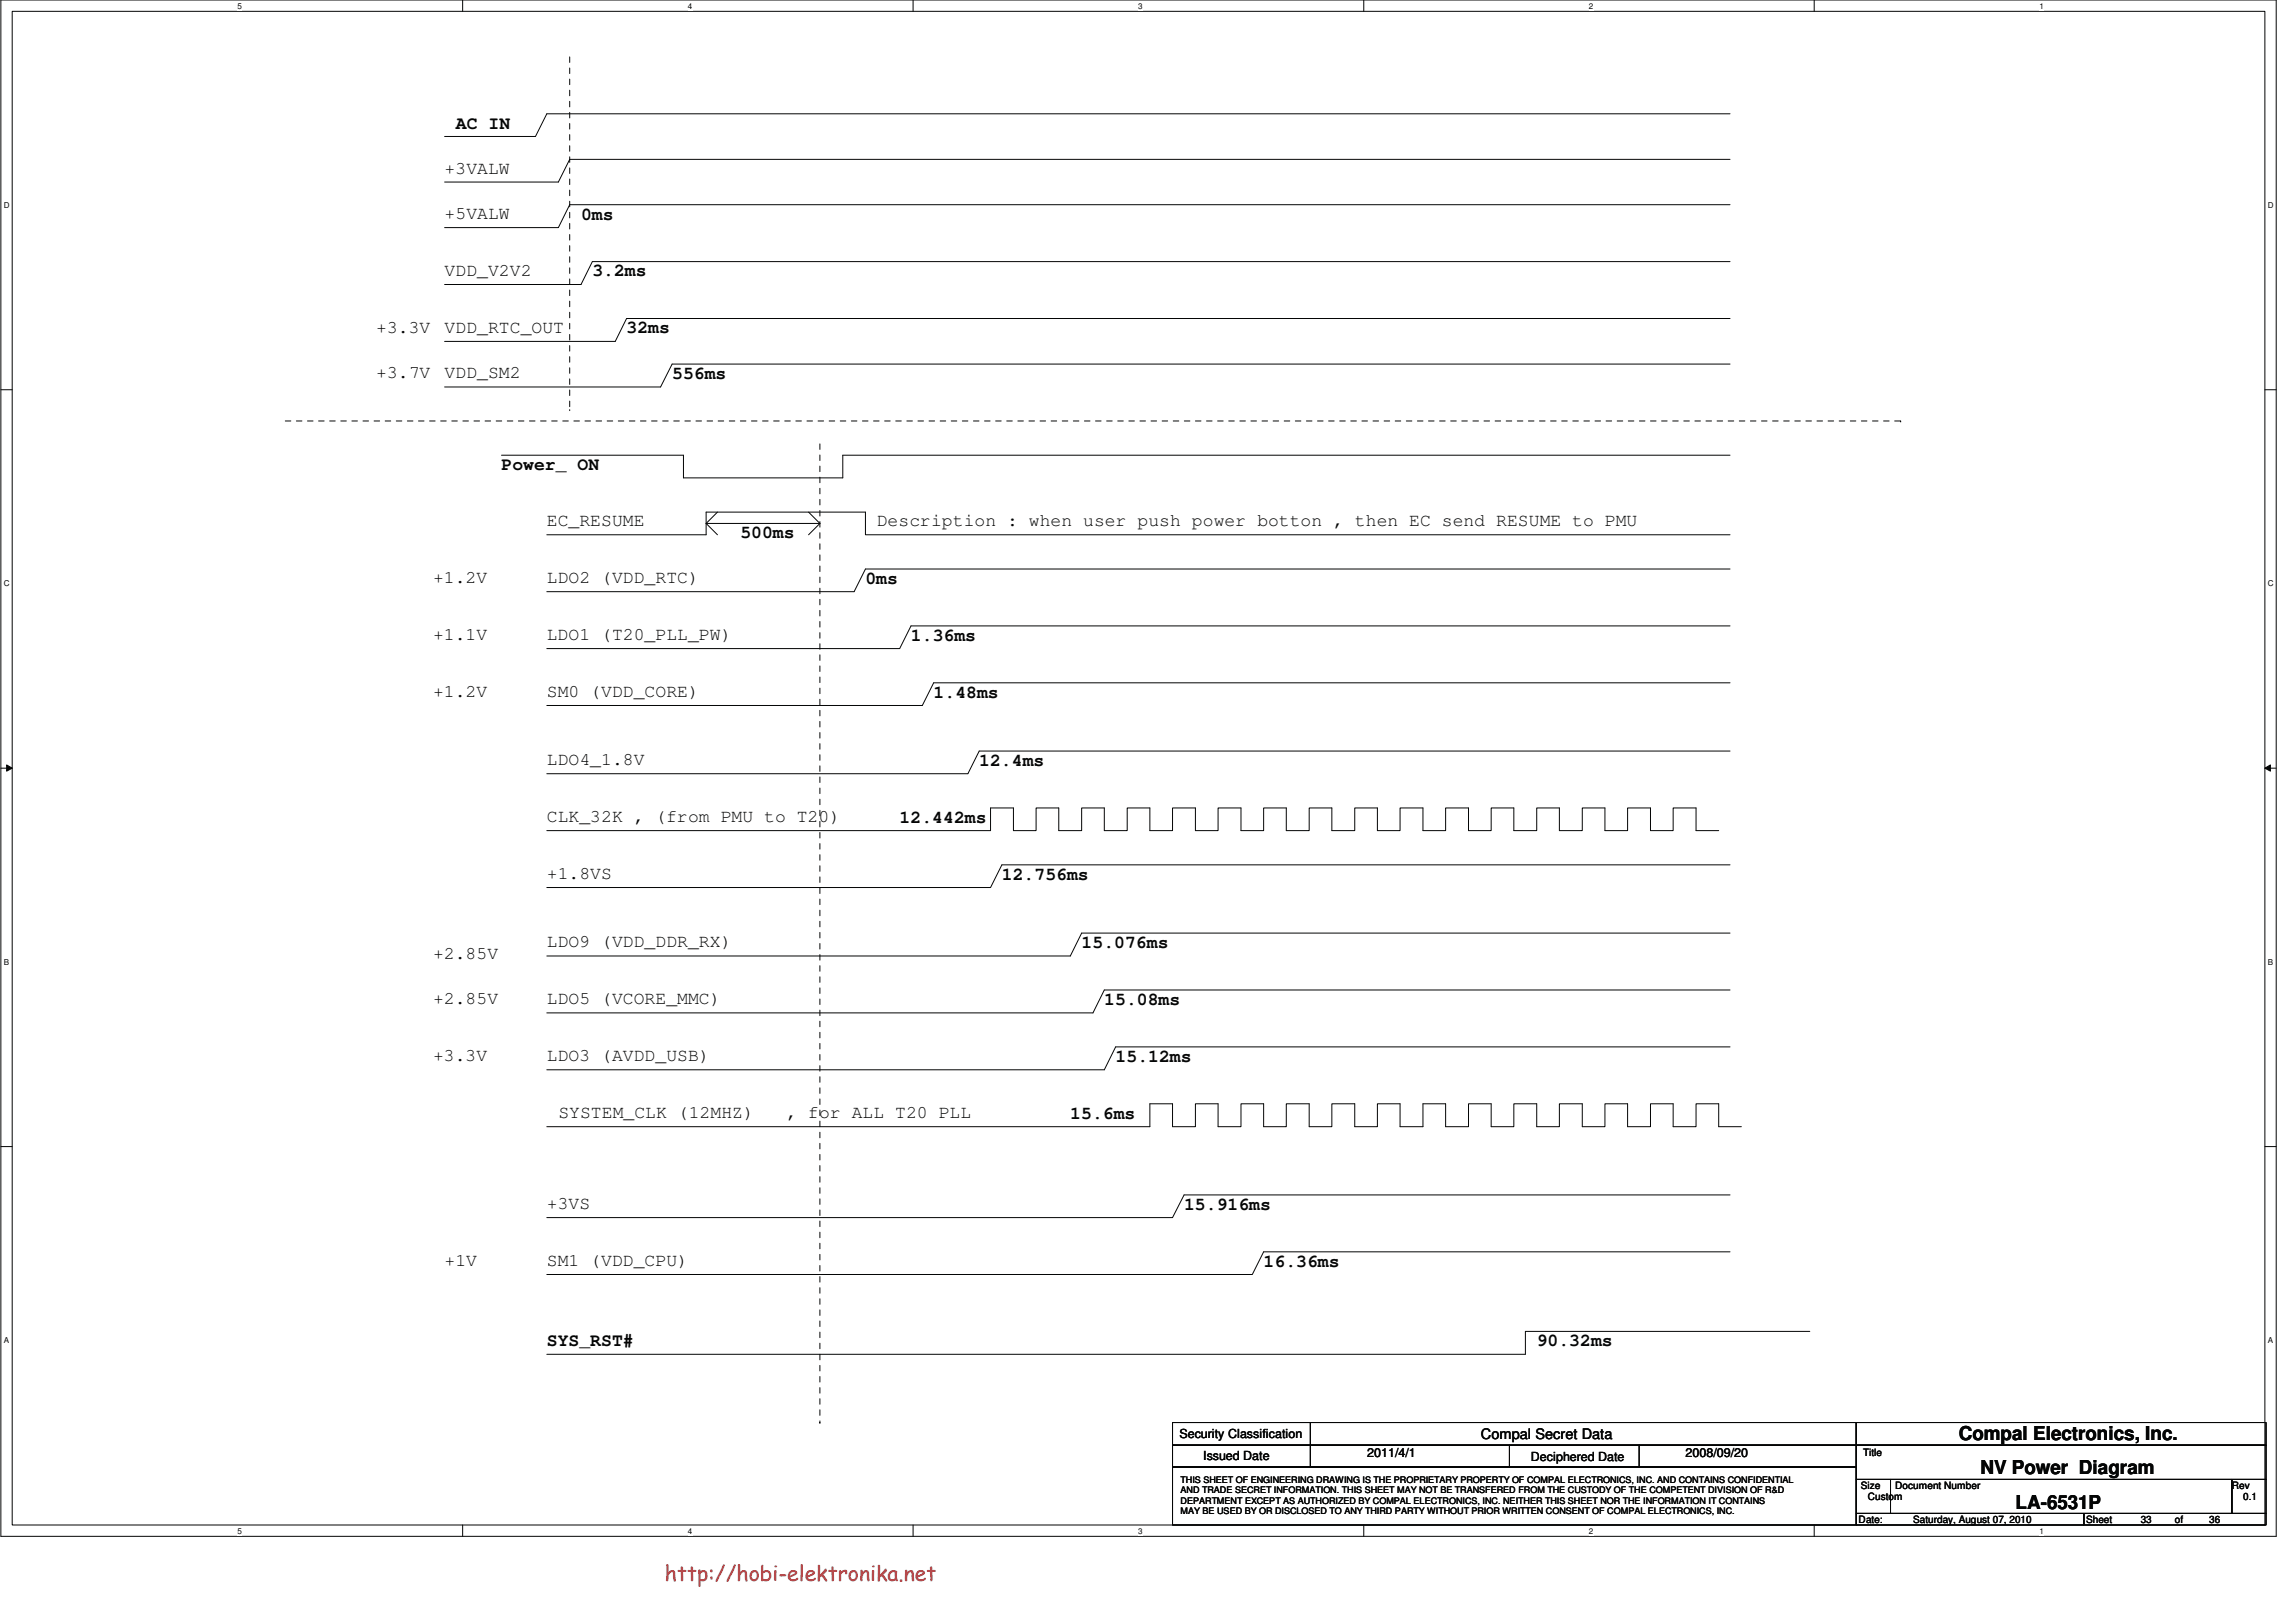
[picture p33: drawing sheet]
<svg xmlns="http://www.w3.org/2000/svg" width="420mm" height="297mm" viewBox="0 0 420 297" stroke-linecap="round" stroke-linejoin="round" font-family="sans-serif">
<defs><g id="words">
<text font-size="3.9" fill="#ed2024" x="121.7" y="289.4">http://hobi-elektronika.net</text>
<g font-size="3.5" fill="#040505">
<text x="358.6" y="263.6">Compal Electronics, Inc.</text>
<text x="362.6" y="269.8">NV Power Diagram</text>
<text x="369" y="276.1">LA-6531P</text>
</g>
<g font-size="3.3" fill="#040505">
<text x="83.5" y="23.5">AC IN</text>
<text x="81.4" y="31.8">+3VALW</text>
<text x="81.4" y="40.1">+5VALW</text>
<text x="106.4" y="40.2">0ms</text>
<text x="81.4" y="50.5">VDD_V2V2</text>
<text x="108.4" y="50.6">3.2ms</text>
<text x="68.9" y="60.9">+3.3V</text>
<text x="81.4" y="60.9">VDD_RTC_OUT</text>
<text x="114.7" y="61">32ms</text>
<text x="68.9" y="69.3">+3.7V</text>
<text x="81.4" y="69.3">VDD_SM2</text>
<text x="123.1" y="69.3">556ms</text>
<text x="91.8" y="86">Power_ ON</text>
<text x="100.1" y="96.4">EC_RESUME</text>
<text x="135.5" y="98.5">500ms</text>
<text x="160.5" y="96.4">Description : when user push power botton , then EC send RESUME to PMU</text>
<text x="79.3" y="106.8">+1.2V</text>
<text x="100.1" y="106.8">LDO2 (VDD_RTC)</text>
<text x="158.4" y="106.8">0ms</text>
<text x="79.3" y="117.2">+1.1V</text>
<text x="100.1" y="117.2">LDO1 (T20_PLL_PW)</text>
<text x="166.8" y="117.3">1.36ms</text>
<text x="79.3" y="127.6">+1.2V</text>
<text x="100.1" y="127.6">SM0 (VDD_CORE)</text>
<text x="170.9" y="127.7">1.48ms</text>
<text x="100.1" y="140.1">LDO4_1.8V</text>
<text x="179.3" y="140.2">12.4ms</text>
<text x="100.1" y="150.5">CLK_32K , (from PMU to T20)</text>
<text x="164.7" y="150.6">12.442ms</text>
<text x="100.1" y="160.9">+1.8VS</text>
<text x="183.4" y="161">12.756ms</text>
<text x="100.1" y="173.4">LDO9 (VDD_DDR_RX)</text>
<text x="198" y="173.5">15.076ms</text>
<text x="79.3" y="175.5">+2.85V</text>
<text x="79.3" y="183.8">+2.85V</text>
<text x="100.1" y="183.8">LDO5 (VCORE_MMC)</text>
<text x="202.2" y="183.9">15.08ms</text>
<text x="79.3" y="194.2">+3.3V</text>
<text x="100.1" y="194.2">LDO3 (AVDD_USB)</text>
<text x="204.2" y="194.3">15.12ms</text>
<text x="102.2" y="204.6">SYSTEM_CLK (12MHZ)</text>
<text x="144" y="204.6">, for ALL T20 PLL</text>
<text x="195.9" y="204.7">15.6ms</text>
<text x="100.1" y="221.3">+3VS</text>
<text x="216.8" y="221.4">15.916ms</text>
<text x="81.4" y="231.7">+1V</text>
<text x="100.1" y="231.7">SM1 (VDD_CPU)</text>
<text x="231.3" y="231.8">16.36ms</text>
<text x="100.1" y="246.4">SYS_RST#</text>
<text x="281.3" y="246.4">90.32ms</text>
</g>
<text font-size="2.7" fill="#040505" x="271.1" y="263.4">Compal Secret Data</text>
<g font-size="2.3" fill="#040505">
<text x="215.9" y="263.2">Security Classification</text>
<text x="220.3" y="267.2">Issued Date</text>
<text x="250.3" y="266.6">2011/4/1</text>
<text x="280.3" y="267.4">Deciphered Date</text>
<text x="308.6" y="266.6">2008/09/20</text>
</g>
<g font-size="1.9" fill="#040505">
<text x="341.1" y="266.4">Title</text>
<text x="340.7" y="272.5">Size</text>
<text x="342" y="274.5">Custom</text>
<text x="346.9" y="272.5">Document Number</text>
<text x="408.6" y="272.5">Rev</text>
<text x="410.7" y="274.5">0.1</text>
<text x="340.3" y="278.7">Date:</text>
<text x="350.3" y="278.7">Saturday, August 07, 2010</text>
<text x="381.9" y="278.7">Sheet</text>
<text x="391.9" y="278.7">33</text>
<text x="398.2" y="278.7">of</text>
<text x="404.4" y="278.7">36</text>
</g>
<g font-size="1.7" fill="#040505">
<text x="216.1" y="271.4">THIS SHEET OF ENGINEERING DRAWING IS THE PROPRIETARY PROPERTY OF COMPAL ELECTRONICS, INC. AND CONTAINS CONFIDENTIAL</text>
<text x="216.1" y="273.3">AND TRADE SECRET INFORMATION. THIS SHEET MAY NOT BE TRANSFERED FROM THE CUSTODY OF THE COMPETENT DIVISION OF R&amp;D</text>
<text x="216.1" y="275.2">DEPARTMENT EXCEPT AS AUTHORIZED BY COMPAL ELECTRONICS, INC. NEITHER THIS SHEET NOR THE INFORMATION IT CONTAINS</text>
<text x="216.1" y="277.1">MAY BE USED BY OR DISCLOSED TO ANY THIRD PARTY WITHOUT PRIOR WRITTEN CONSENT OF COMPAL ELECTRONICS, INC.</text>
</g>
<g font-size="1.5" fill="#040505">
<text x="43.5" y="1.6">5</text>
<text x="125.9" y="1.6">4</text>
<text x="208.4" y="1.6">3</text>
<text x="290.9" y="1.6">2</text>
<text x="373.4" y="1.6">1</text>
<text x=".7" y="38.1">D</text>
<text x="415.2" y="38.1">D</text>
<text x=".7" y="107.3">C</text>
<text x="415.2" y="107.3">C</text>
<text x=".7" y="176.6">B</text>
<text x="415.2" y="176.6">B</text>
<text x=".7" y="245.8">A</text>
<text x="415.2" y="245.8">A</text>
<text x="43.5" y="280.7">5</text>
<text x="125.9" y="280.7">4</text>
<text x="208.4" y="280.7">3</text>
<text x="290.9" y="280.7">2</text>
<text x="373.4" y="280.7">1</text>
</g>
</g></defs>
<path d="M.2 0h416.5v281.2h-416.5zM2.2 2.1h412.4v277h-412.4z" fill="none" stroke="#040505" stroke-width=".18"/>
<g fill="#fff">
<path d="M43.5 .3h.8v1.6h-.8z"/>
<path d="M43.5 279.4h.8v1.6h-.8z"/>
</g>
<path d="M84.7 0v2.1M84.7 279.1v2.1" fill="none" stroke="#040505" stroke-width=".18"/>
<g fill="#fff">
<path d="M125.9 .3h.8v1.6h-.8z"/>
<path d="M125.9 279.4h.8v1.6h-.8z"/>
</g>
<path d="M167.2 0v2.1M167.2 279.1v2.1" fill="none" stroke="#040505" stroke-width=".18"/>
<g fill="#fff">
<path d="M208.4 .3h.8v1.6h-.8z"/>
<path d="M208.4 279.4h.8v1.6h-.8z"/>
</g>
<path d="M249.7 0v2.1M249.7 279.1v2.1" fill="none" stroke="#040505" stroke-width=".18"/>
<g fill="#fff">
<path d="M290.9 .3h.8v1.6h-.8z"/>
<path d="M290.9 279.4h.8v1.6h-.8z"/>
</g>
<path d="M332.1 0v2.1M332.1 279.1v2.1" fill="none" stroke="#040505" stroke-width=".18"/>
<g fill="#fff">
<path d="M373.4 .3h.8v1.6h-.8z"/>
<path d="M373.4 279.4h.8v1.6h-.8z"/>
<path d="M.7 36.7h1.1v1.7h-1.1z"/>
<path d="M415.2 36.7h1.1v1.7h-1.1z"/>
<path d="M.7 106h1.1v1.6h-1.1z"/>
<path d="M415.2 106h1.1v1.6h-1.1z"/>
</g>
<path d="M.2 71.3h2M414.6 71.3h2.1" fill="none" stroke="#040505" stroke-width=".18"/>
<g fill="#fff">
<path d="M.7 175.2h1v1.7h-1z"/>
<path d="M415.2 175.2h1v1.7h-1z"/>
</g>
<path d="M.2 140.6h2M414.6 140.6h2.1" fill="none" stroke="#040505" stroke-width=".18"/>
<path d="M1.2 140l1 .6-1 .5z" fill="#040505"/>
<path d="M1.2 140l1 .6-1 .5z" fill="none" stroke="#040505" stroke-width=".18"/>
<path d="M414.6 140.6l1.1-.6v1.1z" fill="#040505"/>
<path d="M414.6 140.6l1.1-.6v1.1z" fill="none" stroke="#040505" stroke-width=".18"/>
<g fill="#fff">
<path d="M.7 244.5h1v1.6h-1z"/>
<path d="M415.2 244.5h1v1.6h-1z"/>
</g>
<g fill="none" stroke="#040505" stroke-width=".18">
<path d="M316.7 20.8h-216.6l-2.1 4.2h-16.6M316.7 29.2h-212.4l-2.1 4.1h-20.8M316.7 37.5h-212.4l-2.1 4.2h-20.8M316.7 47.9h-208.3l-2 4.2h-25M316.7 58.3h-202l-2.1 4.2h-31.2M316.7 66.6h-193.6l-2.2 4.2h-39.5M91.8 83.3h33.3v4.2h29.2v-4.2h162.4M129.3 95.8h20.8M129.3 95.8l2 2.1M131.3 93.7l-2 2.1M148 93.7l2.1 2.1M150.1 95.8l-2.1 2.1"/>
<path d="M316.7 97.9h-158.3v-4.2h-29.1v4.2h-29.2M316.7 104.1h-158.3l-2 4.2h-56.3M316.7 114.6h-149.9l-2.1 4.1h-64.6M316.7 125h-145.8l-2 4.1h-68.8M316.7 137.5h-137.4l-2.1 4.1h-77.1M100.1 152h81.2v-4.1h4.2v4.1h4.2v-4.1h4.1v4.1h4.2v-4.1h4.2v4.1h4.2v-4.1h4.1v4.1h4.2v-4.1h4.2v4.1h4.1v-4.1h4.2v4.1h4.1v-4.1h4.2v4.1h4.2v-4.1h4.1v4.1h4.2v-4.1h4.2v4.1h4.1v-4.1h4.2v4.1h4.2v-4.1h4.1v4.1h4.2v-4.1h4.1v4.1h4.2v-4.1h4.2v4.1h4.2v-4.1h4.1v4.1h4.2v-4.1h4.2v4.1h4.1v-4.1h4.2v4.1h4.2M316.7 158.3h-133.3l-2.1 4.1h-81.2M316.7 170.8h-118.7l-2.1 4.2h-95.8M316.7 181.2h-114.5l-2.1 4.2h-100M316.7 191.6h-112.5l-2 4.2h-102.1M.2 209.8h2M100.1 206.2h110.4v-4.2h4.2v4.2h4.2v-4.2h4.1v4.2h4.2v-4.2h4.1v4.2h4.2v-4.2h4.2v4.2h4.1v-4.2h4.2v4.2h4.2v-4.2h4.1v4.2h4.2v-4.2h4.2v4.2h4.1v-4.2h4.2v4.2h4.1v-4.2h4.2v4.2h4.2v-4.2h4.2v4.2h4.1v-4.2h4.2v4.2h4.2v-4.2h4.1v4.2h4.2v-4.2h4.2v4.2h4.1"/>
<path d="M316.7 218.7h-99.9l-2.1 4.1h-114.6M414.6 209.8h2.1M316.7 229.1h-85.4l-2 4.2h-129.2M331.3 243.7h-52v4.2h-179.2M214.7 260.4h125.1v4.1h-125.1zM214.7 264.5h125.1v4h-125.1zM214.7 268.5h125.1v10.6h-125.1zM239.9 260.3v8.2M276.3 264.5v4M300.1 264.5v4M339.8 260.4h75.1v4.1h-75.1zM339.8 264.5h75.1v6.3h-75.1z"/>
<path d="M339.8 270.8h6.3v6.2h-6.3zM339.8 277h41.7v2.1h-41.7zM346.1 270.8h62.5v6.2h-62.5zM381.5 277h33.4v2.1h-33.4zM408.6 270.8h6.3v6.2h-6.3z"/>
</g>
<path d="M104.3 10.4v64.6M52.2 77h295.8M104.3 75h.1M348 77h.1M150.1 81.2v179.1M150.1 260.3h.1" fill="none" stroke="#040505" stroke-width=".18" stroke-dasharray="1 1 1 1 1 1 1 1"/>
<use href="#words"/>
</svg>
